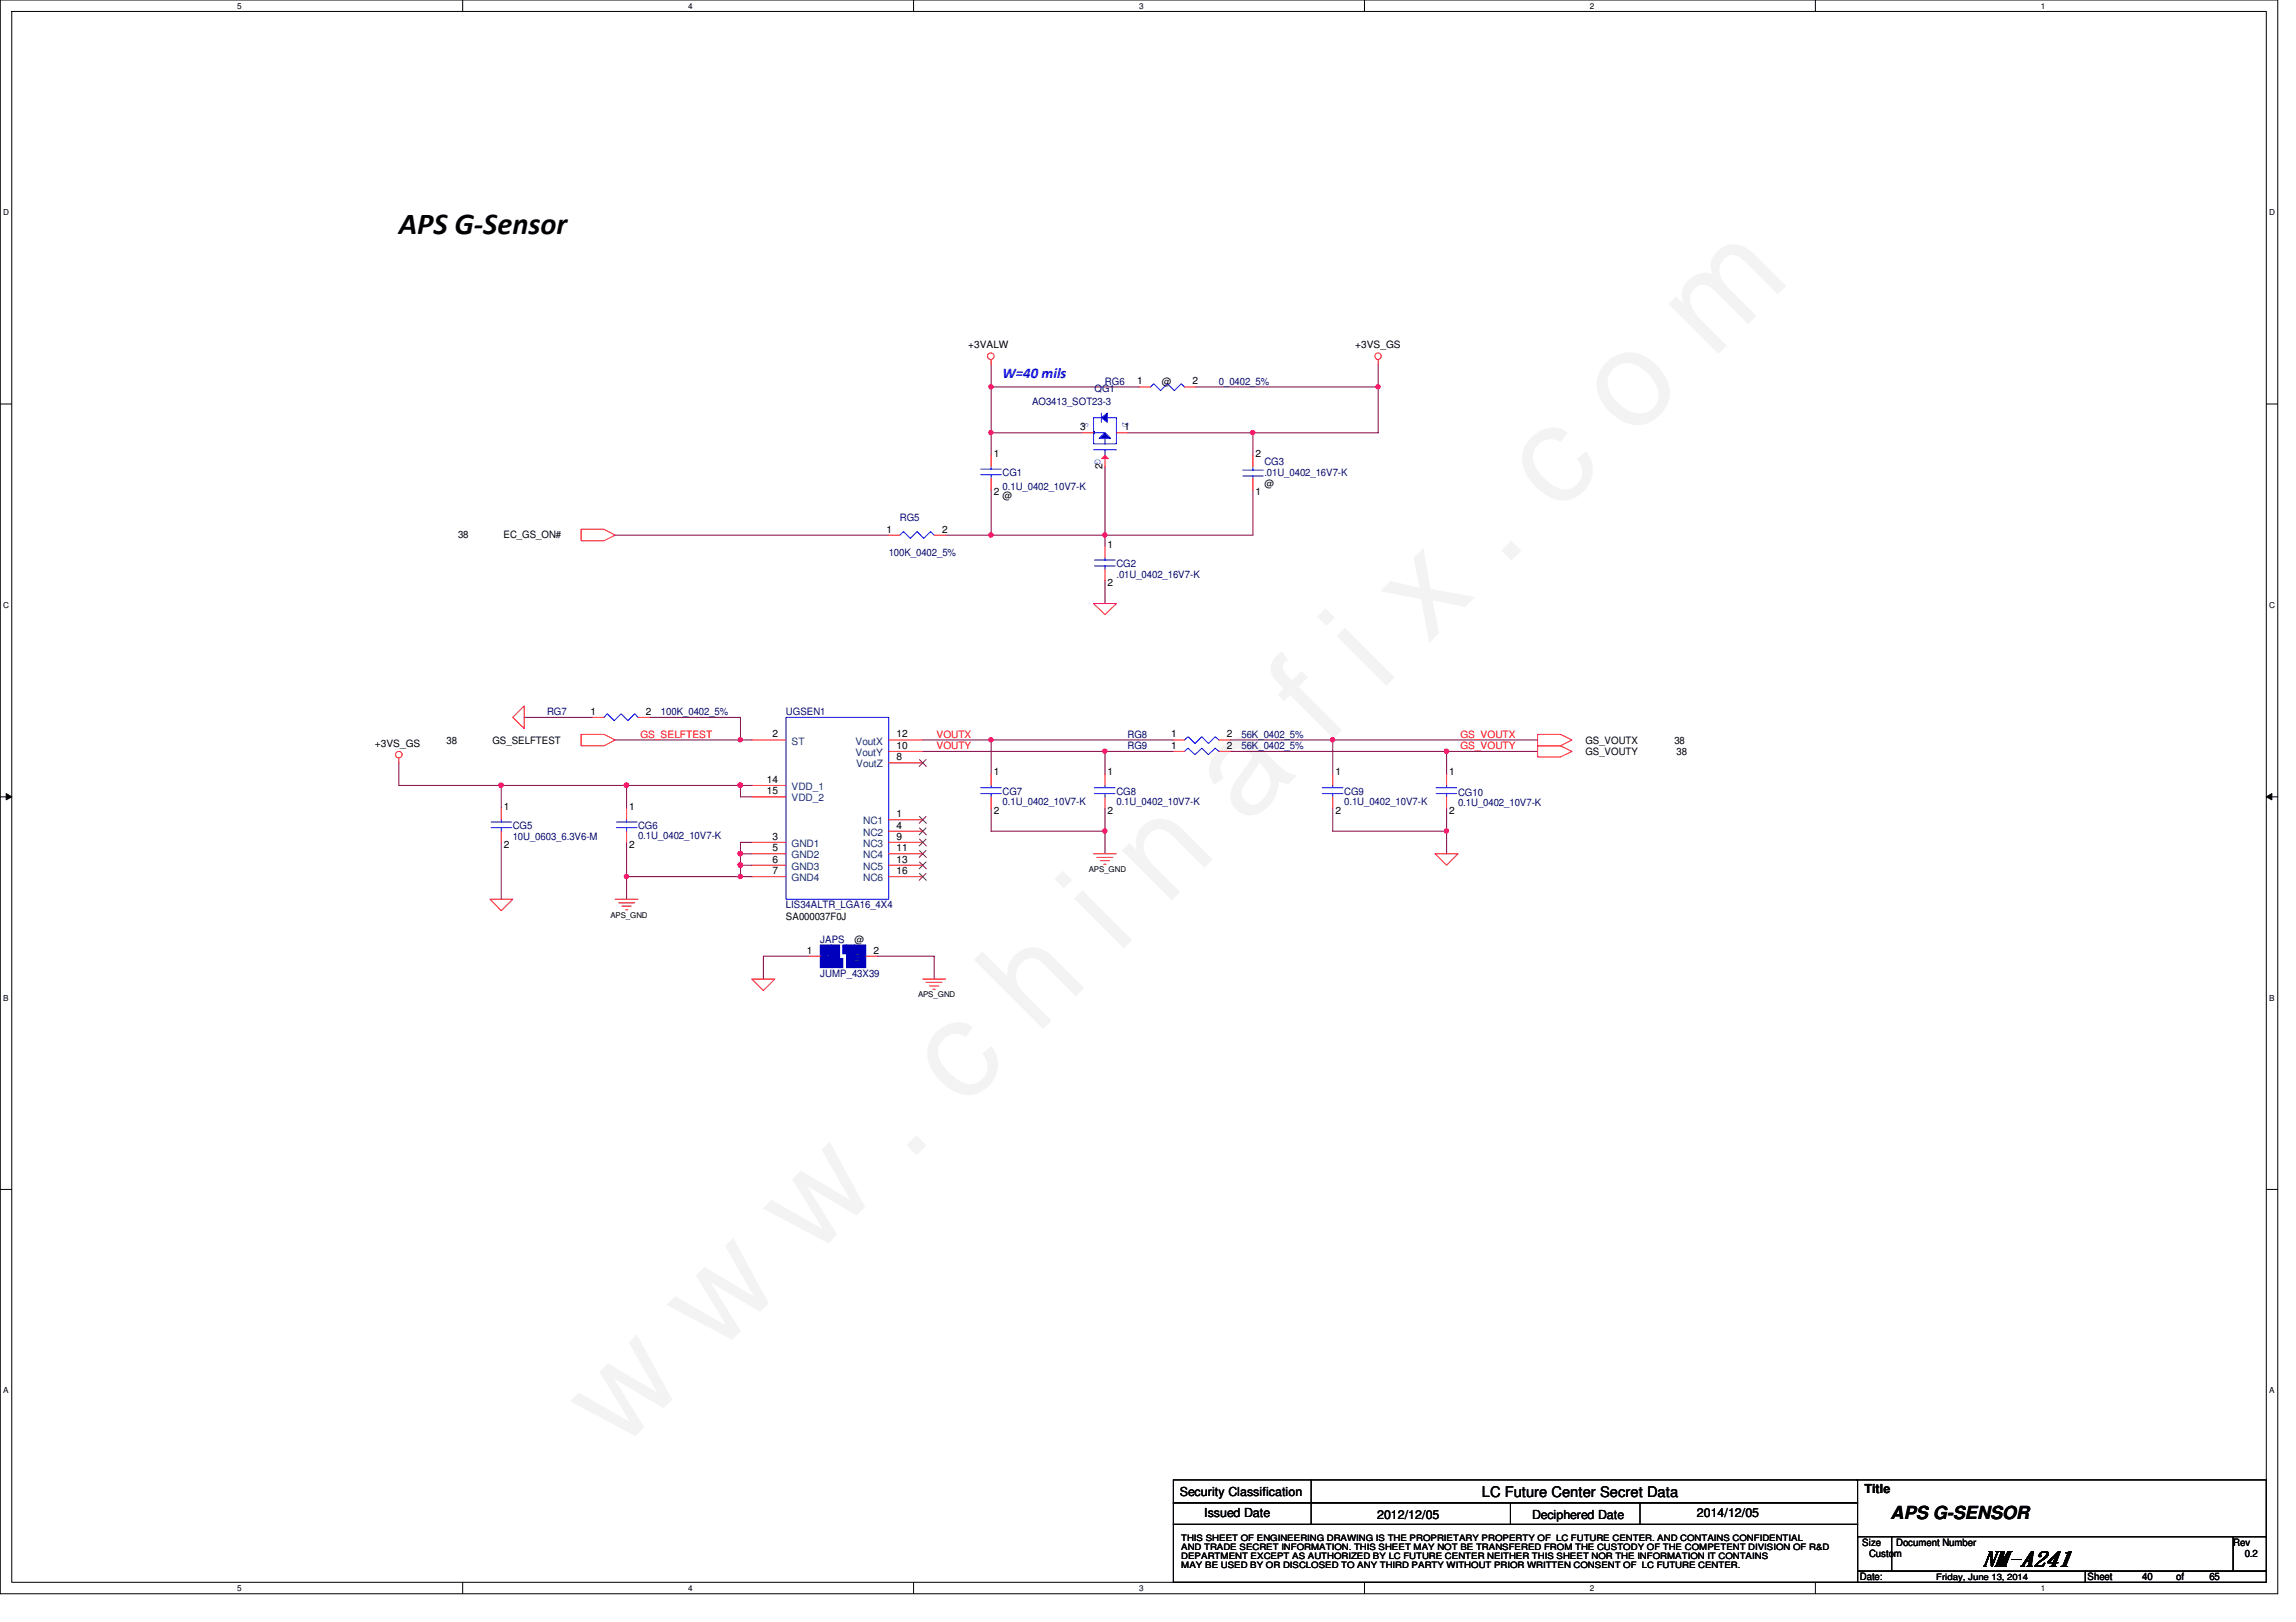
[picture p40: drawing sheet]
<svg xmlns="http://www.w3.org/2000/svg" width="297mm" height="210mm" viewBox="0 0 297 210" stroke-linecap="round" stroke-linejoin="round" font-family="sans-serif">
<defs><g id="words">
<text font-size="17.6" fill="#f0f" x="80.1" y="188" transform="rotate(-45 80.1 188)">w w w . c h i n a f i x . c o m</text>
<text font-size="3.9" x="51.6" y="30.3">APS G-Sensor</text>
<text font-size="2.8" x="256.4" y="202.7">NM-A241</text>
<text font-size="2.3" x="244.6" y="196.6">APS G-SENSOR</text>
<text font-size="1.9" fill="#00f" x="129.7" y="49">W=40 mils</text>
<text font-size="1.9" x="191.7" y="193.7">LC Future Center Secret Data</text>
<g font-size="1.6">
<text x="152.7" y="193.5">Security Classification</text>
<text x="155.8" y="196.3">Issued Date</text>
<text x="178.2" y="196.5">2012/12/05</text>
<text x="198.2" y="196.5">Deciphered Date</text>
<text x="219.5" y="196.3">2014/12/05</text>
<text x="241.2" y="193.2">Title</text>
</g>
<g font-size="1.3">
<text x="125.3" y="45.1">+3VALW</text>
<text x="175.3" y="45.1">+3VS_GS</text>
<text x="147.1" y="49.7">1</text>
<text x="150.3" y="49.8">@</text>
<text x="154.3" y="49.7">2</text>
<text x="128.6" y="59.1">1</text>
<text x="139.7" y="55.7">3</text>
<text x="145.5" y="55.7">1</text>
<text x="162.4" y="59.1">2</text>
<text x="128.6" y="64.1">2</text>
<text x="129.7" y="64.6">@</text>
<text x="142.6" y="60.7" transform="rotate(-90 142.6 60.7)">2</text>
<text x="162.4" y="64.1">1</text>
<text x="163.6" y="63.1">@</text>
<text x="59.3" y="69.7">38</text>
<text x="65.1" y="69.7">EC_GS_ON#</text>
<text x="114.7" y="68.9">1</text>
<text x="121.9" y="68.9">2</text>
<text x="143.3" y="70.9">1</text>
<text x="143.3" y="75.9">2</text>
<text x="76.4" y="92.5">1</text>
<text x="83.6" y="92.5">2</text>
<text x="99.9" y="95.4">2</text>
<text x="116" y="95.4">12</text>
<text x="151.5" y="95.4">1</text>
<text x="158.7" y="95.4">2</text>
<text x="48.5" y="96.6">+3VS_GS</text>
<text x="57.8" y="96.2">38</text>
<text x="63.7" y="96.2">GS_SELFTEST</text>
<text x="99.2" y="101.3">14</text>
<text x="116" y="98.4">8</text>
<text x="116" y="96.9">10</text>
<text x="128.6" y="100.3">1</text>
<text x="143.3" y="100.3">1</text>
<text x="151.5" y="96.9">1</text>
<text x="158.7" y="96.9">2</text>
<text x="172.8" y="100.3">1</text>
<text x="187.5" y="100.3">1</text>
<text x="205.1" y="97.7">GS_VOUTY</text>
<text x="205.1" y="96.2">GS_VOUTX</text>
<text x="216.6" y="96.2">38</text>
<text x="216.9" y="97.7">38</text>
<text x="65.2" y="104.8">1</text>
<text x="81.4" y="104.8">1</text>
<text x="99.2" y="102.8">15</text>
<text x="116" y="105.7">1</text>
<text x="116" y="107.2">4</text>
<text x="128.6" y="105.3">2</text>
<text x="143.3" y="105.3">2</text>
<text x="172.8" y="105.3">2</text>
<text x="187.5" y="105.3">2</text>
<text x="65.2" y="109.8">2</text>
<text x="81.4" y="109.8">2</text>
<text x="99.9" y="108.7">3</text>
<text x="99.9" y="110.2">5</text>
<text x="99.9" y="111.6">6</text>
<text x="99.9" y="113.1">7</text>
<text x="116" y="108.7">9</text>
<text x="116" y="110.2">11</text>
<text x="116" y="111.6">13</text>
<text x="116" y="113.1">16</text>
<text x="101.7" y="119">SA000037F0J</text>
<text x="104.4" y="123.4">1</text>
<text x="110.5" y="122">@</text>
<text x="113" y="123.4">2</text>
<text x="240.9" y="200.1">Size</text>
<text x="241.8" y="201.5">Custom</text>
<text x="245.3" y="200.1">Document Number</text>
<text x="288.9" y="200.1">Rev</text>
<text x="290.4" y="201.5">0.2</text>
<text x="240.6" y="204.5">Date:</text>
<text x="270.1" y="204.5">Sheet</text>
<text x="277.2" y="204.5">40</text>
<text x="281.6" y="204.5">of</text>
<text x="285.8" y="204.5">65</text>
</g>
<g font-size="1.3" fill="#000080">
<text x="133.5" y="52.5">AO3413_SOT23-3</text>
<text x="141.6" y="50.7">QG1</text>
<text x="143" y="49.8">RG6</text>
<text x="157.7" y="49.8">0_0402_5%</text>
<text x="129.7" y="61.6">CG1</text>
<text x="129.7" y="63.4">0.1U_0402_10V7-K</text>
<text x="163.6" y="60.1">CG3</text>
<text x="163.6" y="61.6">.01U_0402_16V7-K</text>
<text x="115" y="71.9">100K_0402_5%</text>
<text x="116.4" y="67.5">RG5</text>
<text x="144.4" y="73.4">CG2</text>
<text x="144.4" y="74.8">.01U_0402_16V7-K</text>
<text x="70.8" y="92.5">RG7</text>
<text x="85.5" y="92.5">100K_0402_5%</text>
<text x="101.7" y="92.5">UGSEN1</text>
<text x="145.9" y="95.5">RG8</text>
<text x="160.6" y="95.5">56K_0402_5%</text>
<text x="145.9" y="96.9">RG9</text>
<text x="160.6" y="96.9">56K_0402_5%</text>
<text x="66.3" y="107.3">CG5</text>
<text x="82.5" y="107.3">CG6</text>
<text x="129.7" y="102.8">CG7</text>
<text x="129.7" y="104.2">0.1U_0402_10V7-K</text>
<text x="144.4" y="102.8">CG8</text>
<text x="144.4" y="104.2">0.1U_0402_10V7-K</text>
<text x="173.9" y="102.8">CG9</text>
<text x="173.9" y="104.2">0.1U_0402_10V7-K</text>
<text x="188.6" y="103">CG10</text>
<text x="188.6" y="104.3">0.1U_0402_10V7-K</text>
<text x="66.3" y="108.8">10U_0603_6.3V6-M</text>
<text x="82.5" y="108.6">0.1U_0402_10V7-K</text>
<text x="101.7" y="117.6">LIS34ALTR_LGA16_4X4</text>
<text x="106.1" y="122">JAPS</text>
<text x="106.1" y="126.4">JUMP_43X39</text>
</g>
<g font-size="1.3" fill="#00f">
<text x="140" y="54.7" transform="rotate(90 140 54.7)">S</text>
<text x="141.6" y="59.4" transform="rotate(90 141.6 59.4)">G</text>
<text x="145.2" y="54.7" transform="rotate(90 145.2 54.7)">D</text>
</g>
<g font-size="1.3" fill="#f00">
<text x="82.8" y="95.5">GS_SELFTEST</text>
<text x="121.2" y="95.5">VOUTX</text>
<text x="188.9" y="95.5">GS_VOUTX</text>
<text x="121.2" y="96.9">VOUTY</text>
<text x="188.9" y="96.9">GS_VOUTY</text>
</g>
<g font-size="1.3" fill="#004080">
<text x="102.4" y="96.4">ST</text>
<text x="110.7" y="97.8">VoutY</text>
<text x="110.7" y="96.4">VoutX</text>
<text x="110.8" y="99.3">VoutZ</text>
<text x="102.4" y="102.2">VDD_1</text>
<text x="102.4" y="103.7">VDD_2</text>
<text x="111.7" y="106.7">NC1</text>
<text x="102.4" y="109.6">GND1</text>
<text x="102.4" y="111.1">GND2</text>
<text x="102.4" y="112.6">GND3</text>
<text x="111.7" y="108.2">NC2</text>
<text x="111.7" y="109.6">NC3</text>
<text x="111.7" y="111.1">NC4</text>
<text x="111.7" y="112.6">NC5</text>
<text x="102.4" y="114">GND4</text>
<text x="111.7" y="114">NC6</text>
<text x="106.8" y="124.3">1</text>
<text x="110.6" y="124.3">2</text>
</g>
<g font-size="1.1">
<text x="30.7" y="1.1">5</text>
<text x="89" y="1.1">4</text>
<text x="147.4" y="1.1">3</text>
<text x="205.7" y="1.1">2</text>
<text x="264" y="1.1">1</text>
<text x=".4" y="27.9">D</text>
<text x="293.6" y="27.9">D</text>
<text x=".4" y="78.7">C</text>
<text x="293.6" y="78.7">C</text>
<text x=".4" y="129.5">B</text>
<text x="293.6" y="129.5">B</text>
<text x=".4" y="180.3">A</text>
<text x="293.6" y="180.3">A</text>
<text x="152.8" y="201.8">DEPARTMENT EXCEPT AS AUTHORIZED BY LC FUTURE CENTER NEITHER THIS SHEET NOR THE INFORMATION IT CONTAINS</text>
<text x="152.8" y="202.9">MAY BE USED BY OR DISCLOSED TO ANY THIRD PARTY WITHOUT PRIOR WRITTEN CONSENT OF LC FUTURE CENTER.</text>
<text x="152.8" y="199.4">THIS SHEET OF ENGINEERING DRAWING IS THE PROPRIETARY PROPERTY OF LC FUTURE CENTER. AND CONTAINS CONFIDENTIAL</text>
<text x="152.8" y="200.6">AND TRADE SECRET INFORMATION. THIS SHEET MAY NOT BE TRANSFERED FROM THE CUSTODY OF THE COMPETENT DIVISION OF R&amp;D</text>
<text x="30.7" y="205.9">5</text>
<text x="89" y="205.9">4</text>
<text x="147.4" y="205.9">3</text>
<text x="205.7" y="205.9">2</text>
<text x="250.5" y="204.4">Friday, June 13, 2014</text>
<text x="264" y="205.9">1</text>
</g>
<g font-size="1">
<text x="140.9" y="112.9">APS_GND</text>
<text x="79" y="118.7">APS_GND</text>
<text x="118.8" y="129.1">APS_GND</text>
</g>
</g></defs>
<path d="M0 0h294.7v206.2h-294.7zM1.5 1.5h291.7v203.3h-291.7z" fill="none" stroke="#000" stroke-width=".13"/>
<g fill="#fff">
<path d="M30.7 .2h.6v1.2h-.6z"/>
<path d="M30.7 204.9h.6v1.2h-.6z"/>
</g>
<path d="M59.9 0v1.5M59.9 204.8v1.4" fill="none" stroke="#000" stroke-width=".13"/>
<g fill="#fff">
<path d="M89 .2h.6v1.2h-.6z"/>
<path d="M89 204.9h.6v1.2h-.6z"/>
</g>
<path d="M118.2 0v1.5M118.2 204.8v1.4" fill="none" stroke="#000" stroke-width=".13"/>
<g fill="#fff">
<path d="M147.4 .2h.6v1.2h-.6z"/>
<path d="M147.4 204.9h.6v1.2h-.6z"/>
</g>
<path d="M176.5 0v1.5M176.5 204.8v1.4" fill="none" stroke="#000" stroke-width=".13"/>
<g fill="#fff">
<path d="M205.7 .2h.6v1.2h-.6z"/>
<path d="M205.7 204.9h.6v1.2h-.6z"/>
</g>
<path d="M234.9 0v1.5M234.9 204.8v1.4" fill="none" stroke="#000" stroke-width=".13"/>
<g fill="#fff">
<path d="M264 .2h.6v1.2h-.6z"/>
<path d="M264 204.9h.6v1.2h-.6z"/>
<path d="M.4 26.9h.8v1.2h-.8z"/>
<path d="M293.6 26.9h.7v1.2h-.7z"/>
<path d="M.4 77.7h.8v1.2h-.8z"/>
<path d="M293.6 77.7h.7v1.2h-.7z"/>
</g>
<path d="M0 52.3h1.5M293.2 52.3h1.5" fill="none" stroke="#000" stroke-width=".13"/>
<g fill="#fff">
<path d="M.4 128.5h.7v1.2h-.7z"/>
<path d="M293.6 128.5h.7v1.2h-.7z"/>
</g>
<path d="M0 103.1h1.5M.8 102.7l.7 .4-.7 .4zM293.2 103.1l.7-.4v.8zM293.2 103.1h1.5" fill="none" stroke="#000" stroke-width=".13"/>
<path d="M.8 102.7l.7 .4-.7 .4zM293.2 103.1l.7-.4v.8z" fill="#000"/>
<g fill="#fff">
<path d="M.4 179.3h.7v1.2h-.7z"/>
<path d="M293.6 179.3h.7v1.2h-.7z"/>
</g>
<path d="M0 153.9h1.5M293.2 153.9h1.5" fill="none" stroke="#000" stroke-width=".13"/>
<path d="M64.9 101.6h16.2" fill="none" stroke="#800040" stroke-width=".13"/>
<circle cx="64.8" cy="101.6" r=".29" fill="#f0f"/>
<circle cx="64.8" cy="101.6" r=".29" fill="none" stroke="#f0f" stroke-width=".13"/>
<path d="M51.6 101.6h13.3" fill="none" stroke="#800040" stroke-width=".13"/>
<circle cx="64.8" cy="101.6" r=".29" fill="#f0f"/>
<circle cx="64.8" cy="101.6" r=".29" fill="none" stroke="#f0f" stroke-width=".13"/>
<path d="M79.6 69.3h35.4M51.6 98.7v2.9M64.9 101.6v3M64.9 109v7.4" fill="none" stroke="#800040" stroke-width=".13"/>
<g fill="none" stroke="#f00" stroke-width=".13">
<path d="M51.6 98.1v.6M66.3 92.8l1.5-1.4v2.9zM63.4 116.4h2.9l-1.4 1.5zM64.9 104.6v1.5M64.9 107.6v1.4"/>
<circle cx="51.6" cy="97.7" r=".43"/>
</g>
<path d="M151.8 191.5h88.5v3h-88.5zM151.8 194.5h88.5v2.8h-88.5zM151.8 197.3h88.5v7.5h-88.5zM169.6 191.5v5.8M195.4 194.5v2.8M212.2 194.5v2.8M240.2 191.5h53v7.4M240.3 198.9h4.4v4.4h-4.4zM244.7 198.9h44.2v4.4h-44.2zM288.9 198.9h4.3v4.4h-4.3zM240.3 203.3h29.5v1.5h-29.5zM269.8 203.3h23.4v1.5h-23.4z" fill="none" stroke="#000" stroke-width=".13"/>
<path d="M63.5 107.1h2.7M63.5 106.4h2.7M64.9 106.1v.3M64.9 107.1v.5" fill="none" stroke="#00f" stroke-width=".13"/>
<circle cx="64.8" cy="101.6" r=".29" fill="#f0f"/>
<circle cx="64.8" cy="101.6" r=".29" fill="none" stroke="#f0f" stroke-width=".13"/>
<circle cx="64.8" cy="101.6" r=".29" fill="#f0f"/>
<circle cx="64.8" cy="101.6" r=".29" fill="none" stroke="#f0f" stroke-width=".13"/>
<use href="#words"/>
</svg>
